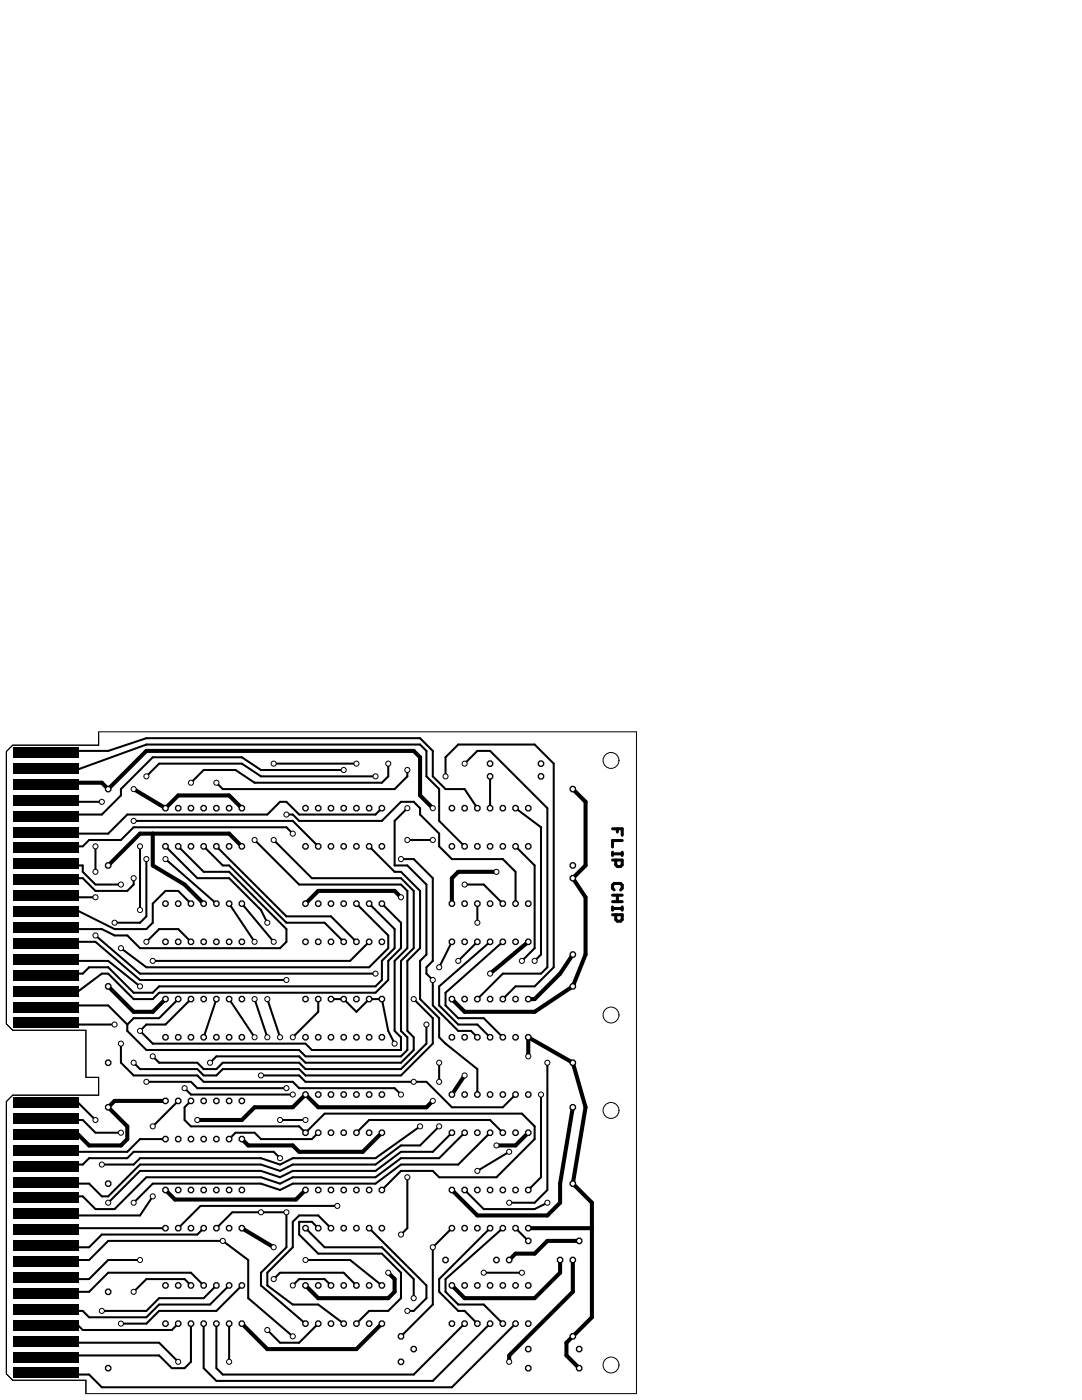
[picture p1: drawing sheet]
<svg xmlns="http://www.w3.org/2000/svg" width="216mm" height="279mm" viewBox="0 0 216 279" stroke-linecap="round" stroke-linejoin="round" font-family="sans-serif">
<g fill="none" stroke="#000" stroke-width=".2">
<path d="M1.3 150l1.2-1.3h17.2v-2.7h107.3v132.1h-109.9v-2.6h-14.6l-1.2-1.3v-54.4l1.2-1.2h17.2v-3.6h-2.6v-9.4h-14.6l-1.2-1.3z"/>
<circle cx="121.9" cy="151.8" r="1.59"/>
<circle cx="121.9" cy="202.6" r="1.59"/>
<circle cx="121.9" cy="221.6" r="1.59"/>
<circle cx="121.9" cy="272.4" r="1.59"/>
</g>
<g fill="#000">
<path d="M2.7 149.2h13.1v2h-13.1zM2.7 152.3h13.1v2.1h-13.1zM2.7 155.5h13.1v2h-13.1zM2.7 158.7h13.1v2h-13.1zM2.7 161.9h13.1v2h-13.1zM2.7 165h13.1v2.1h-13.1zM2.7 168.2h13.1v2h-13.1zM2.7 171.4h13.1v2h-13.1zM2.7 174.6h13.1v2h-13.1zM2.7 177.7h13.1v2.1h-13.1zM2.7 180.9h13.1v2h-13.1zM2.7 184.1h13.1v2h-13.1z"/>
<path d="M2.7 187.3h13.1v2h-13.1zM2.7 190.4h13.1v2.1h-13.1zM2.7 193.6h13.1v2h-13.1zM2.7 196.8h13.1v2h-13.1zM2.7 200h13.1v2h-13.1zM2.7 203.1h13.1v2.1h-13.1zM2.7 219h13.1v2h-13.1zM2.7 222.2h13.1v2h-13.1zM2.7 225.4h13.1v2h-13.1zM2.7 228.5h13.1v2.1h-13.1zM2.7 231.7h13.1v2h-13.1zM2.7 234.9h13.1v2h-13.1z"/>
<path d="M2.7 238.1h13.1v2h-13.1zM2.7 241.2h13.1v2.1h-13.1zM2.7 244.4h13.1v2h-13.1zM2.7 247.6h13.1v2h-13.1zM2.7 250.8h13.1v2h-13.1zM2.7 253.9h13.1v2.1h-13.1zM2.7 257.1h13.1v2h-13.1zM2.7 260.3h13.1v2h-13.1zM2.7 263.5h13.1v2h-13.1zM2.7 266.6h13.1v2.1h-13.1zM2.7 269.8h13.1v2h-13.1zM2.7 273h13.1v2h-13.1z"/>
<circle cx="21.6" cy="157.5" r=".71"/>
<circle cx="26.7" cy="157.5" r=".61"/>
<circle cx="29.2" cy="154.9" r=".61"/>
<circle cx="38.1" cy="156.2" r=".61"/>
<circle cx="43.2" cy="156.2" r=".61"/>
<circle cx="54.6" cy="152.4" r=".61"/>
<circle cx="68.6" cy="153.7" r=".61"/>
<circle cx="71.1" cy="152.4" r=".61"/>
<circle cx="74.9" cy="154.9" r=".61"/>
<circle cx="77.5" cy="152.4" r=".61"/>
<circle cx="81.3" cy="153.7" r=".61"/>
<circle cx="88.9" cy="154.9" r=".61"/>
<circle cx="92.7" cy="152.4" r=".61"/>
<circle cx="97.8" cy="154.9" r=".71"/>
<circle cx="97.8" cy="152.4" r=".71"/>
<circle cx="108" cy="152.4" r=".71"/>
<circle cx="108" cy="154.9" r=".71"/>
<circle cx="114.3" cy="157.5" r=".71"/>
<circle cx="19" cy="179.1" r=".61"/>
<circle cx="19" cy="168.9" r=".61"/>
<circle cx="19" cy="174" r=".61"/>
<circle cx="20.3" cy="160" r=".61"/>
<circle cx="21.6" cy="172.7" r=".71"/>
<circle cx="24.1" cy="176.5" r=".61"/>
<circle cx="26.7" cy="175.3" r=".61"/>
<circle cx="26.7" cy="163.8" r=".61"/>
<circle cx="27.9" cy="168.9" r=".61"/>
<circle cx="29.2" cy="171.4" r=".61"/>
<circle cx="33" cy="171.4" r=".61"/>
<circle cx="33" cy="168.9" r=".71"/>
<circle cx="33" cy="161.3" r=".71"/>
<circle cx="35.6" cy="168.9" r=".71"/>
<circle cx="35.6" cy="161.3" r=".71"/>
<circle cx="38.1" cy="168.9" r=".71"/>
<circle cx="38.1" cy="161.3" r=".71"/>
<circle cx="40.6" cy="168.9" r=".71"/>
<circle cx="40.6" cy="161.3" r=".71"/>
<circle cx="43.2" cy="168.9" r=".71"/>
<circle cx="43.2" cy="161.3" r=".71"/>
<circle cx="45.7" cy="161.3" r=".71"/>
<circle cx="45.7" cy="168.9" r=".71"/>
<circle cx="48.3" cy="168.9" r=".71"/>
<circle cx="48.3" cy="161.3" r=".71"/>
<circle cx="50.8" cy="167.6" r=".61"/>
<circle cx="54.6" cy="167.6" r=".61"/>
<circle cx="57.1" cy="162.6" r=".61"/>
<circle cx="58.4" cy="166.4" r=".61"/>
<circle cx="61" cy="161.3" r=".71"/>
<circle cx="61" cy="168.9" r=".71"/>
<circle cx="63.5" cy="161.3" r=".71"/>
<circle cx="63.5" cy="168.9" r=".71"/>
<circle cx="66" cy="161.3" r=".71"/>
<circle cx="66" cy="168.9" r=".71"/>
<circle cx="68.6" cy="168.9" r=".71"/>
<circle cx="68.6" cy="161.3" r=".71"/>
<circle cx="71.1" cy="168.9" r=".71"/>
<circle cx="71.1" cy="161.3" r=".71"/>
<circle cx="73.7" cy="168.9" r=".71"/>
<circle cx="73.7" cy="161.3" r=".71"/>
<circle cx="76.2" cy="168.9" r=".71"/>
<circle cx="76.2" cy="161.3" r=".71"/>
<circle cx="80" cy="179.1" r=".61"/>
<circle cx="80" cy="171.4" r=".61"/>
<circle cx="81.3" cy="161.3" r=".61"/>
<circle cx="81.3" cy="167.6" r=".61"/>
<circle cx="86.4" cy="167.6" r=".61"/>
<circle cx="86.4" cy="161.3" r=".61"/>
<circle cx="90.2" cy="168.9" r=".71"/>
<circle cx="90.2" cy="161.3" r=".71"/>
<circle cx="92.7" cy="176.5" r=".61"/>
<circle cx="92.7" cy="168.9" r=".71"/>
<circle cx="92.7" cy="161.3" r=".71"/>
<circle cx="95.3" cy="161.3" r=".71"/>
<circle cx="95.3" cy="168.9" r=".71"/>
<circle cx="97.8" cy="168.9" r=".71"/>
<circle cx="97.8" cy="161.3" r=".71"/>
<circle cx="99.1" cy="174" r=".61"/>
<circle cx="100.3" cy="168.9" r=".71"/>
<circle cx="100.3" cy="161.3" r=".71"/>
<circle cx="102.9" cy="168.9" r=".71"/>
<circle cx="102.9" cy="161.3" r=".71"/>
<circle cx="105.4" cy="168.9" r=".71"/>
<circle cx="105.4" cy="161.3" r=".71"/>
<circle cx="114.3" cy="175.3" r=".71"/>
<circle cx="114.3" cy="172.7" r=".71"/>
<circle cx="19" cy="186.7" r=".61"/>
<circle cx="21.6" cy="196.8" r=".71"/>
<circle cx="22.9" cy="184.1" r=".61"/>
<circle cx="24.1" cy="189.2" r=".61"/>
<circle cx="27.9" cy="181.6" r=".61"/>
<circle cx="27.9" cy="196.8" r=".61"/>
<circle cx="29.2" cy="188" r=".61"/>
<circle cx="30.5" cy="191.8" r=".61"/>
<circle cx="33" cy="199.4" r=".71"/>
<circle cx="33" cy="180.3" r=".71"/>
<circle cx="33" cy="188" r=".71"/>
<circle cx="35.6" cy="199.4" r=".71"/>
<circle cx="35.6" cy="188" r=".71"/>
<circle cx="35.6" cy="180.3" r=".71"/>
<circle cx="38.1" cy="199.4" r=".71"/>
<circle cx="38.1" cy="188" r=".71"/>
<circle cx="38.1" cy="180.3" r=".71"/>
<circle cx="40.6" cy="180.3" r=".71"/>
<circle cx="40.6" cy="188" r=".71"/>
<circle cx="40.6" cy="199.4" r=".71"/>
<circle cx="43.2" cy="180.3" r=".71"/>
<circle cx="43.2" cy="199.4" r=".71"/>
<circle cx="43.2" cy="188" r=".71"/>
<circle cx="45.7" cy="199.4" r=".71"/>
<circle cx="45.7" cy="180.3" r=".71"/>
<circle cx="45.7" cy="188" r=".71"/>
<circle cx="48.3" cy="180.3" r=".71"/>
<circle cx="48.3" cy="199.4" r=".71"/>
<circle cx="48.3" cy="188" r=".71"/>
<circle cx="50.8" cy="188" r=".61"/>
<circle cx="50.8" cy="199.4" r=".61"/>
<circle cx="53.3" cy="184.1" r=".61"/>
<circle cx="53.3" cy="199.4" r=".61"/>
<circle cx="54.6" cy="188" r=".61"/>
<circle cx="57.1" cy="195.6" r=".61"/>
<circle cx="61" cy="180.3" r=".71"/>
<circle cx="61" cy="199.4" r=".71"/>
<circle cx="61" cy="188" r=".71"/>
<circle cx="63.5" cy="188" r=".71"/>
<circle cx="63.5" cy="180.3" r=".71"/>
<circle cx="63.5" cy="199.4" r=".71"/>
<circle cx="66" cy="180.3" r=".71"/>
<circle cx="66" cy="199.4" r=".71"/>
<circle cx="66" cy="188" r=".71"/>
<circle cx="68.6" cy="180.3" r=".71"/>
<circle cx="68.6" cy="199.4" r=".71"/>
<circle cx="68.6" cy="188" r=".71"/>
<circle cx="71.1" cy="199.4" r=".71"/>
<circle cx="71.1" cy="188" r=".71"/>
<circle cx="71.1" cy="180.3" r=".71"/>
<circle cx="73.7" cy="180.3" r=".71"/>
<circle cx="73.7" cy="188" r=".71"/>
<circle cx="73.7" cy="199.4" r=".71"/>
<circle cx="74.9" cy="194.3" r=".61"/>
<circle cx="76.2" cy="199.4" r=".71"/>
<circle cx="76.2" cy="188" r=".71"/>
<circle cx="76.2" cy="180.3" r=".71"/>
<circle cx="82.5" cy="199.4" r=".61"/>
<circle cx="86.4" cy="195.6" r=".61"/>
<circle cx="87.6" cy="193" r=".61"/>
<circle cx="90.2" cy="180.3" r=".71"/>
<circle cx="90.2" cy="199.4" r=".71"/>
<circle cx="90.2" cy="188" r=".71"/>
<circle cx="91.4" cy="191.8" r=".61"/>
<circle cx="92.7" cy="188" r=".71"/>
<circle cx="92.7" cy="199.4" r=".71"/>
<circle cx="92.7" cy="180.3" r=".71"/>
<circle cx="95.2" cy="184.1" r=".61"/>
<circle cx="95.3" cy="180.3" r=".71"/>
<circle cx="95.3" cy="199.4" r=".71"/>
<circle cx="95.3" cy="188" r=".71"/>
<circle cx="97.8" cy="194.3" r=".61"/>
<circle cx="97.8" cy="199.4" r=".71"/>
<circle cx="97.8" cy="180.3" r=".71"/>
<circle cx="97.8" cy="188" r=".71"/>
<circle cx="100.3" cy="180.3" r=".71"/>
<circle cx="100.3" cy="199.4" r=".71"/>
<circle cx="100.3" cy="188" r=".71"/>
<circle cx="102.9" cy="199.4" r=".71"/>
<circle cx="102.9" cy="180.3" r=".71"/>
<circle cx="102.9" cy="188" r=".71"/>
<circle cx="104.1" cy="191.8" r=".61"/>
<circle cx="105.4" cy="180.3" r=".71"/>
<circle cx="105.4" cy="199.4" r=".71"/>
<circle cx="105.4" cy="188" r=".71"/>
<circle cx="106.7" cy="191.8" r=".61"/>
<circle cx="114.3" cy="196.8" r=".71"/>
<circle cx="114.3" cy="190.5" r=".71"/>
<circle cx="21.6" cy="212.1" r=".71"/>
<circle cx="22.9" cy="204.5" r=".61"/>
<circle cx="24.1" cy="208.3" r=".61"/>
<circle cx="26.7" cy="212.1" r=".61"/>
<circle cx="27.9" cy="205.7" r=".61"/>
<circle cx="29.2" cy="215.9" r=".61"/>
<circle cx="30.5" cy="210.8" r=".61"/>
<circle cx="33" cy="219.7" r=".71"/>
<circle cx="33" cy="207" r=".71"/>
<circle cx="35.6" cy="219.7" r=".71"/>
<circle cx="35.6" cy="207" r=".71"/>
<circle cx="36.8" cy="217.2" r=".61"/>
<circle cx="38.1" cy="219.7" r=".71"/>
<circle cx="38.1" cy="207" r=".71"/>
<circle cx="40.6" cy="219.7" r=".71"/>
<circle cx="40.6" cy="207" r=".71"/>
<circle cx="41.9" cy="212.1" r=".61"/>
<circle cx="43.2" cy="219.7" r=".71"/>
<circle cx="43.2" cy="207" r=".71"/>
<circle cx="45.7" cy="207" r=".71"/>
<circle cx="45.7" cy="219.7" r=".71"/>
<circle cx="48.3" cy="219.7" r=".71"/>
<circle cx="48.3" cy="207" r=".71"/>
<circle cx="50.8" cy="207" r=".61"/>
<circle cx="52.1" cy="214.6" r=".61"/>
<circle cx="53.3" cy="207" r=".61"/>
<circle cx="55.9" cy="207" r=".61"/>
<circle cx="57.1" cy="217.2" r=".61"/>
<circle cx="58.4" cy="207" r=".61"/>
<circle cx="58.4" cy="218.4" r=".61"/>
<circle cx="61" cy="207" r=".71"/>
<circle cx="61" cy="218.4" r=".71"/>
<circle cx="63.5" cy="207" r=".71"/>
<circle cx="63.5" cy="218.4" r=".71"/>
<circle cx="66" cy="207" r=".71"/>
<circle cx="66" cy="218.4" r=".71"/>
<circle cx="68.6" cy="218.4" r=".71"/>
<circle cx="68.6" cy="207" r=".71"/>
<circle cx="71.1" cy="207" r=".71"/>
<circle cx="71.1" cy="218.4" r=".71"/>
<circle cx="73.7" cy="218.4" r=".71"/>
<circle cx="73.7" cy="207" r=".71"/>
<circle cx="76.2" cy="207" r=".71"/>
<circle cx="76.2" cy="218.4" r=".71"/>
<circle cx="78.7" cy="208.3" r=".61"/>
<circle cx="80" cy="218.4" r=".61"/>
<circle cx="82.5" cy="215.9" r=".61"/>
<circle cx="85.1" cy="204.5" r=".61"/>
<circle cx="86.4" cy="219.7" r=".61"/>
<circle cx="87.6" cy="212.1" r=".61"/>
<circle cx="87.6" cy="215.9" r=".61"/>
<circle cx="90.2" cy="207" r=".71"/>
<circle cx="90.2" cy="218.4" r=".71"/>
<circle cx="92.7" cy="214.6" r=".61"/>
<circle cx="92.7" cy="218.4" r=".71"/>
<circle cx="92.7" cy="207" r=".71"/>
<circle cx="95.3" cy="207" r=".71"/>
<circle cx="95.3" cy="218.4" r=".71"/>
<circle cx="97.8" cy="218.4" r=".71"/>
<circle cx="97.8" cy="207" r=".71"/>
<circle cx="100.3" cy="207" r=".71"/>
<circle cx="100.3" cy="218.4" r=".71"/>
<circle cx="102.9" cy="218.4" r=".71"/>
<circle cx="102.9" cy="207" r=".71"/>
<circle cx="105.4" cy="210.8" r=".61"/>
<circle cx="105.4" cy="207" r=".71"/>
<circle cx="105.4" cy="218.4" r=".71"/>
<circle cx="107.9" cy="218.4" r=".61"/>
<circle cx="109.2" cy="212.1" r=".61"/>
<circle cx="114.3" cy="212.1" r=".71"/>
<circle cx="19" cy="223.5" r=".61"/>
<circle cx="20.3" cy="232.4" r=".61"/>
<circle cx="21.6" cy="236.2" r=".71"/>
<circle cx="21.6" cy="221" r=".71"/>
<circle cx="24.1" cy="226.1" r=".61"/>
<circle cx="30.5" cy="224.8" r=".61"/>
<circle cx="30.5" cy="238.8" r=".61"/>
<circle cx="33" cy="237.5" r=".71"/>
<circle cx="33" cy="227.3" r=".71"/>
<circle cx="35.6" cy="237.5" r=".71"/>
<circle cx="35.6" cy="227.3" r=".71"/>
<circle cx="38.1" cy="237.5" r=".71"/>
<circle cx="38.1" cy="227.3" r=".71"/>
<circle cx="39.4" cy="223.5" r=".61"/>
<circle cx="40.6" cy="227.3" r=".71"/>
<circle cx="40.6" cy="237.5" r=".71"/>
<circle cx="43.2" cy="227.3" r=".71"/>
<circle cx="43.2" cy="237.5" r=".71"/>
<circle cx="45.7" cy="227.3" r=".71"/>
<circle cx="45.7" cy="237.5" r=".71"/>
<circle cx="48.3" cy="237.5" r=".71"/>
<circle cx="48.3" cy="227.3" r=".71"/>
<circle cx="55.9" cy="223.5" r=".61"/>
<circle cx="55.9" cy="231.1" r=".61"/>
<circle cx="61" cy="223.5" r=".61"/>
<circle cx="61" cy="226.1" r=".71"/>
<circle cx="61" cy="237.5" r=".71"/>
<circle cx="63.5" cy="237.5" r=".71"/>
<circle cx="63.5" cy="226.1" r=".71"/>
<circle cx="66" cy="237.5" r=".71"/>
<circle cx="66" cy="226.1" r=".71"/>
<circle cx="68.6" cy="237.5" r=".71"/>
<circle cx="68.6" cy="226.1" r=".71"/>
<circle cx="71.1" cy="226.1" r=".71"/>
<circle cx="71.1" cy="237.5" r=".71"/>
<circle cx="73.7" cy="237.5" r=".71"/>
<circle cx="73.7" cy="226.1" r=".71"/>
<circle cx="76.2" cy="226.1" r=".71"/>
<circle cx="76.2" cy="237.5" r=".71"/>
<circle cx="81.3" cy="234.9" r=".61"/>
<circle cx="83.8" cy="224.8" r=".61"/>
<circle cx="87.6" cy="224.8" r=".61"/>
<circle cx="90.2" cy="226.1" r=".71"/>
<circle cx="90.2" cy="237.5" r=".71"/>
<circle cx="92.7" cy="226.1" r=".71"/>
<circle cx="92.7" cy="237.5" r=".71"/>
<circle cx="95.2" cy="233.7" r=".61"/>
<circle cx="95.3" cy="226.1" r=".71"/>
<circle cx="95.3" cy="237.5" r=".71"/>
<circle cx="97.8" cy="237.5" r=".71"/>
<circle cx="97.8" cy="226.1" r=".71"/>
<circle cx="99.1" cy="228.6" r=".61"/>
<circle cx="100.3" cy="237.5" r=".71"/>
<circle cx="100.3" cy="226.1" r=".71"/>
<circle cx="101.6" cy="229.9" r=".61"/>
<circle cx="102.9" cy="237.5" r=".71"/>
<circle cx="102.9" cy="226.1" r=".71"/>
<circle cx="105.4" cy="237.5" r=".71"/>
<circle cx="105.4" cy="226.1" r=".71"/>
<circle cx="114.3" cy="221" r=".71"/>
<circle cx="114.3" cy="236.2" r=".71"/>
<circle cx="21.6" cy="240" r=".61"/>
<circle cx="21.6" cy="257.8" r=".71"/>
<circle cx="26.7" cy="257.8" r=".61"/>
<circle cx="26.7" cy="240" r=".61"/>
<circle cx="27.9" cy="251.5" r=".61"/>
<circle cx="33" cy="256.5" r=".71"/>
<circle cx="33" cy="245.1" r=".71"/>
<circle cx="35.6" cy="245.1" r=".71"/>
<circle cx="35.6" cy="256.5" r=".71"/>
<circle cx="38.1" cy="245.1" r=".71"/>
<circle cx="38.1" cy="256.5" r=".71"/>
<circle cx="40.6" cy="256.5" r=".71"/>
<circle cx="40.6" cy="245.1" r=".71"/>
<circle cx="43.2" cy="245.1" r=".71"/>
<circle cx="43.2" cy="256.5" r=".71"/>
<circle cx="44.4" cy="247.6" r=".61"/>
<circle cx="45.7" cy="256.5" r=".71"/>
<circle cx="45.7" cy="245.1" r=".71"/>
<circle cx="48.3" cy="256.5" r=".71"/>
<circle cx="48.3" cy="245.1" r=".71"/>
<circle cx="52.1" cy="241.9" r=".61"/>
<circle cx="54.6" cy="248.9" r=".61"/>
<circle cx="54.6" cy="255.3" r=".61"/>
<circle cx="57.1" cy="241.9" r=".61"/>
<circle cx="58.4" cy="256.5" r=".61"/>
<circle cx="61" cy="256.5" r=".71"/>
<circle cx="61" cy="245.1" r=".71"/>
<circle cx="61" cy="251.5" r=".61"/>
<circle cx="63.5" cy="245.1" r=".71"/>
<circle cx="63.5" cy="256.5" r=".71"/>
<circle cx="66" cy="245.1" r=".71"/>
<circle cx="66" cy="256.5" r=".71"/>
<circle cx="67.3" cy="240.7" r=".61"/>
<circle cx="68.6" cy="245.1" r=".71"/>
<circle cx="68.6" cy="256.5" r=".71"/>
<circle cx="71.1" cy="245.1" r=".71"/>
<circle cx="71.1" cy="256.5" r=".71"/>
<circle cx="73.7" cy="256.5" r=".71"/>
<circle cx="73.7" cy="245.1" r=".71"/>
<circle cx="76.2" cy="256.5" r=".71"/>
<circle cx="76.2" cy="245.1" r=".71"/>
<circle cx="77.5" cy="254" r=".61"/>
<circle cx="80" cy="246.4" r=".61"/>
<circle cx="82.5" cy="259.1" r=".61"/>
<circle cx="86.4" cy="248.9" r=".61"/>
<circle cx="88.9" cy="251.5" r=".71"/>
<circle cx="90.2" cy="256.5" r=".71"/>
<circle cx="90.2" cy="245.1" r=".71"/>
<circle cx="92.7" cy="245.1" r=".71"/>
<circle cx="92.7" cy="256.5" r=".71"/>
<circle cx="95.2" cy="245.1" r=".71"/>
<circle cx="95.2" cy="256.5" r=".71"/>
<circle cx="96.5" cy="254" r=".61"/>
<circle cx="97.8" cy="256.5" r=".71"/>
<circle cx="97.8" cy="245.1" r=".71"/>
<circle cx="99.1" cy="251.5" r=".71"/>
<circle cx="100.3" cy="245.1" r=".71"/>
<circle cx="100.3" cy="256.5" r=".71"/>
<circle cx="101.6" cy="240" r=".61"/>
<circle cx="101.6" cy="251.5" r=".71"/>
<circle cx="102.9" cy="245.1" r=".71"/>
<circle cx="102.9" cy="256.5" r=".71"/>
<circle cx="104.1" cy="254" r=".61"/>
<circle cx="105.4" cy="245.1" r=".71"/>
<circle cx="105.4" cy="247.6" r=".71"/>
<circle cx="105.4" cy="256.5" r=".71"/>
<circle cx="109.2" cy="240" r=".61"/>
<circle cx="111.8" cy="251.5" r=".71"/>
<circle cx="114.3" cy="251.5" r=".71"/>
<circle cx="115.6" cy="247.6" r=".71"/>
<circle cx="20.3" cy="261.6" r=".61"/>
<circle cx="21.6" cy="273" r=".71"/>
<circle cx="24.1" cy="264.2" r=".61"/>
<circle cx="33" cy="264.2" r=".71"/>
<circle cx="35.6" cy="271.8" r=".61"/>
<circle cx="35.6" cy="264.2" r=".71"/>
<circle cx="38.1" cy="264.2" r=".71"/>
<circle cx="40.6" cy="264.2" r=".71"/>
<circle cx="43.2" cy="264.2" r=".71"/>
<circle cx="45.7" cy="264.2" r=".71"/>
<circle cx="45.7" cy="271.8" r=".61"/>
<circle cx="48.3" cy="264.2" r=".71"/>
<circle cx="53.3" cy="265.4" r=".61"/>
<circle cx="58.4" cy="266.7" r=".61"/>
<circle cx="61" cy="264.2" r=".71"/>
<circle cx="63.5" cy="264.2" r=".71"/>
<circle cx="66" cy="264.2" r=".71"/>
<circle cx="68.6" cy="264.2" r=".71"/>
<circle cx="71.1" cy="264.2" r=".71"/>
<circle cx="73.7" cy="264.2" r=".71"/>
<circle cx="76.2" cy="264.2" r=".71"/>
<circle cx="80" cy="266.7" r=".71"/>
<circle cx="80" cy="271.8" r=".71"/>
<circle cx="81.3" cy="261.6" r=".61"/>
<circle cx="82.5" cy="269.2" r=".71"/>
<circle cx="90.2" cy="264.2" r=".71"/>
<circle cx="92.7" cy="264.2" r=".71"/>
<circle cx="95.2" cy="264.2" r=".71"/>
<circle cx="97.8" cy="264.2" r=".71"/>
<circle cx="100.3" cy="264.2" r=".71"/>
<circle cx="101.6" cy="271.8" r=".61"/>
<circle cx="102.9" cy="264.2" r=".71"/>
<circle cx="105.4" cy="273" r=".71"/>
<circle cx="105.4" cy="264.2" r=".71"/>
<circle cx="105.4" cy="269.2" r=".71"/>
<circle cx="114.3" cy="266.7" r=".71"/>
<circle cx="115.6" cy="273" r=".71"/>
<circle cx="115.6" cy="269.2" r=".71"/>
</g>
<g fill="none" stroke="#000" stroke-width=".61">
<path d="M122.2 165.4h2v1.3M122.2 171.6h2v1l-.4 .3h-.6l-.3-.3v-1M122.2 170.1v.6M122.2 170.4h2M122.2 178.7h2M122.2 179.9h2M122.5 177.6l-.3-.3v-.7l.3-.3h1.3l.4 .3v.7l-.4 .3M123.2 165.4v.6M123.2 178.7v1.2M124.2 170.1v.6M124.2 167.7h-2v1.3M122.2 182.6h2v.9l-.4 .3h-.6l-.3-.3v-.9"/>
<path d="M122.2 181v.6M122.2 181.3h2M124.2 181v.6"/>
</g>
<g fill="none" stroke="#000" stroke-width=".81">
<path d="M9.2 156.5l1-.3h10.1l1.3 1.3 7.6-7.6h53.4l1.2 1.2v7.6l2.6 2.6M26.7 157.5l6.3 3.8 2.6-2.6h10.1l2.6 2.6M114.3 157.5l2.5 2.5v12.7l-2.5 2.6 2.5 3.8v11.4l-2.5 6.3-7.6 5.1h-14l-2.5-2.5M30.5 166.4v6.3l6.3 3.8 3.8 3.8M48.3 168.9l-2.6-2.5h-17.8l-6.3 6.3M80 179.1l-1.3-1.3h-15.2l-2.5 2.5M99.1 174h-7.7l-1.2 1.3v5M21.6 196.8l5.1 5.1h3.8l2.5-2.5M105.4 188l-7.6 6.3M114.3 190.5l-2.5 3.8-5.1 5.1h-1.3M33 219.7h-10.1l-1.3 1.3 3.8 3.8v2.5l-1.3 1.3h-6.3l-2.6-2.5h-5l-1 .3M86.4 219.7l-1.3 1.3h-21.6l-2.5-2.6-2.6 2.6h-7.6l-2.5 2.5h-8.9"/>
<path d="M92.7 214.6l-2.5 3.8M105.4 210.8v-3.8l8.9 5.1 2.5 8.9-2.5 15.2 3.8 3.8v22.9l-5.1 5.1v2.5l2.6 2.5M33 237.5l1.9 1.9h24.2l1.9-1.9M76.2 226.1l-3.8 3.8h-12.7l-1.3-1.3h-8.9l-1.2-1.3M105.4 226.1l-2.5 2.5h-3.8M114.3 221l-2.5 15.2v3.8l-2.6 2.6h-13.9l-5.1-5.1M48.3 245.1l6.3 3.8M77.5 254l1.2 1.3v2.5l-1.2 1.3h-14l-2.5-2.6M105.4 245.1h12.7M111.8 251.5v2.5l-5.1 5.1h-14l-2.5-2.6M114.3 251.5v6.3l-12.7 12.7v1.3M115.6 247.6h-6.4l-2.5 2.6h-3.8l-1.3 1.3"/>
<path d="M10.2 270.5l-1 .3M48.3 264.2l5 5h17.8l5.1-5"/>
</g>
<g fill="none" stroke="#000" stroke-width=".41">
<path d="M9.2 153.4l1 .3h5l14-5.1h54.6l1.3 1.3v5l2.5 2.6v6.3l5.1 5.1M9.2 150.2l1-.3h11.4l7.6-2.6h54.6l2.6 2.6v5l2.5 2.6h3.8l2.6 3.8M9.2 159.7l1 .3h10.1M29.2 154.9l2.6-2.5h16.5l3.8 2.5h22.8M54.6 152.4h16.5M68.6 153.7h-16.5l-3.8-2.6h-17.8l-6.4 6.4v1.2l-3.8 3.9h-11l-.1 .3M77.5 152.4v2.5l-1.3 1.3h-25.4l-3.8-2.5h-6.4l-2.5 2.5M81.3 153.7v1.2l-2.6 2.6h-34.2l-1.3-1.3M88.9 154.9v-3.8l2.5-2.5h15.3l3.8 3.8v40.6l-3.8 3.8h-3.8l-2.6 2.6M92.7 152.4l2.6-2.5h2.5l11.4 11.4v31.7l-1.2 1.3h-7.7l-5 5.1M97.8 154.9v6.4M9.2 172.4l.1 .3h7.2v1.3l2.6 2.5h5"/>
<path d="M9.2 178.8v.3h9.9M19.1 168.9v5.1M26.7 175.3v1.2l-1.3 1.3h-6.3l-2.6-2.5h-7.2l-.1 .3M26.7 163.8h31.7l5.1 5.1M27.9 168.9v12.7M29.2 171.4v11.5l-1.3 1.2h-5M33 168.9l6.4 6.4h6.3l6.4 6.3 1.2 2.5M33 171.4l10.2 8.9M35.6 168.9l5 5.1h5.1l11.5 11.4v2.6l-1.3 1.2h-28l-2.5-2.5h-2.5l-2.6-1.3h-11l-.1-.3M40.6 168.9l3.9 3.8h1.2l11.5 11.4h7.6l3.8 3.9M43.2 168.9l14 14h8.8l5.1 5.1M50.8 167.6l8.9 8.9h20.3l1.3 1.3v11.4l-2.6 2.6v13.9l1.3 1.3v2.5h-17.8l-1.2-1.2h-30.5l-2.6-2.6 1.3-1.2h3.8l5.1-5.1"/>
<path d="M54.6 167.6l7.6 7.7h17.8l2.6 2.5v11.4l-2.6 2.6v13.9l1.3 1.3v2.5l-1.3 1.3h-19l-1.3-1.3h-30.5l-3.8-3.8v-1.2M57.2 162.6h1.2l1.3 1.2h16.5l3.8-3.8h2.6l1.2 1.3v1.3l3.8 3.8v2.5l2.6 2.5h10.1l2.6 2.6v6.3M58.4 166.4l-1.2-1.3h-30.5l-2.6 2.5h-6.3l-1.3 1.3h-7.2l-.1 .3M73.7 168.9l5 5.1h1.3l3.8 3.8v11.4l-2.5 2.6v13.9l1.3 1.3v2.5l-2.6 2.6h-19l-1.3-1.3h-16.5l-1.3 1.3M76.2 161.3l-1.3 1.3h-15.2l-2.5-2.6h-1.3l-2.6 2.6h-27.9l-3.8 3.8h-11.4l-1-.3M80 171.4h2.6l3.8 3.9v16.5l-1.3 1.2v1.3l1.3 1.3v5.1l5 5h2.6l1.3 1.3M81.3 161.3l-2.6 2.5v8.9h2.6l3.8 3.8v14l-1.3 1.3v7.6l3.8 3.8v3.8l1.3 1.3 6.4 5.1v5M81.3 167.6h5.1M92.7 176.5h3.8l3.8 3.8M102.9 161.3l5.1 3.8v25.4l-1.3 1.3M102.9 168.9l3.8 3.8v16.5l-2.6 2.6M9.2 188.3l1-.3h8.9l8.8 7.6h29.3"/>
<path d="M9.2 191.5l1 .3h11.4l6.3 5M19.1 186.7l8.8 7.6h47M29.2 188l2.6-2.6h3.8l2.5 2.6M35.6 199.4l-3.8 3.8h-5.1l-1.3 1.3M38.1 180.3l-2.5-2.5h-2.6l-2.5 2.5v3.8l-1.3 1.3h-6.3l-7.7-3.8h-5.9l-.1 .3M43.2 199.4l-2.6 7.6M45.7 180.3l5.1 7.7M45.7 199.4l5.1 7.6M48.3 180.3l6.3 7.7M50.8 199.4l2.5 7.6M53.3 199.4l2.6 7.6M63.5 199.4v2.5l-5.1 5.1"/>
<path d="M66 199.4h2.6l2.5 2.5 2.6-2.5h2.5l1.3 6.3 1.2 2.6M71.1 180.3l6.4 6.4v2.5l-3.8 3.8h-44.5l-5.1-3.8M73.7 180.3l5 5.1v3.8l-2.5 2.6v3.8l-1.3 1.2h-43.1l-1.3 1.3h-3.8l-5.1-5.1h-3.8l-1.3 1.3h-6.3l-1 .3M73.7 188l-3.8 3.8h-39.4M76.2 180.3l3.8 3.8v5.1l-2.5 2.6v3.8l-2.6 2.5h-43.1l-1.3 1.3h-3.8l-5.1-5.1h-1.3l-5.1 3.8h-5l-1-.3M82.6 199.4l3.8 3.8v5.1l-6.4 6.3h-19l-1.3-1.2h-15.2l-1.3 1.2h-2.6l-1.2-1.2h-11.5l-1.2-1.3M90.2 188l-2.6 5M95.3 180.3v3.8M95.3 188l-3.9 3.8M97.8 188l-10.2 8.8v3.9l3.8 3.8h3.9l2.5 2.5M100.3 188l-11.4 10.1v2.6l2.5 2.5h5.1l3.8 3.8M9.2 204.2l1 .3h12.7"/>
<path d="M9.2 201l1-.3h11.4l3.8 3.8M24.1 208.3v3.8l2.6 2.5h12.7l1.2 1.3h17.8l1.3 1.3h19l1.3 1.2M29.2 215.9h8.9l1.3 1.3h17.8M35.6 219.7l-5.1 5.1M36.8 217.2l1.3 1.2h20.3M38.1 219.7l-1.3 1.3v2.5l1.3 1.3h21.6l1.3 1.3 3.8-3.9h39.3l2.6 2.6v2.5l-7.6 7.6h-11.5l-1.2-1.2h-6.4l-3.8 3.8M52.1 214.6h7.6l1.3 1.3h24.1l5.1 5.1h10.1l2.6-2.6M85.1 204.5v3.8l-5.1 5.1h-19l-1.3-1.3h-15.2l-1.3 1.3h-2.6l-1.2-1.3h-7.6l-1.3-1.3M87.6 212.1v3.8M108 218.4v16.5l-2.6 2.6M109.2 212.1v25.4l-2.5 2.5h-5.1M9.2 220l.1-.3h5.9l3.9 3.8"/>
<path d="M9.2 223.2l.1 .3h7.2l2.6 2.6h5M30.5 238.8l-2.6 3.8h-17.7l-1-.3M33 227.3h-5.1l-2.5 2.6h-15.2l-1-.3M55.9 231.1l-1.3-1.2h-27.9l-1.3 1.2h-7.6l-1.3 1.3h-6.3l-1 .3M55.9 223.5h5.1M63.5 226.1l-1.3 1.2h-10.1l-1.3-1.2h-3.8l-1.3 1.2M71.1 226.1l2.6-2.6h24.1l2.5 2.6M81.3 234.9v10.2l-1.3 1.3M83.8 224.8l-8.9 6.3h-16.5l-2.5 1.3-3.8-1.3h-24.2l-1.2 1.3h-6.4M87.6 224.8l-3.8 3.8h-3.8l-5.1 3.8h-16.5l-2.5 1.3-3.8-1.3h-24.2l-6.3 6.4h-1.3l-2.5-2.6h-7.6l-1-.3M90.2 226.1l-3.8 3.8h-6.4l-5.1 3.8h-16.5l-2.5 1.2-3.8-1.2h-24.2l-6.3 6.3M92.7 226.1l-5.1 5h-7.6l-5.1 3.8h-16.5l-2.5 1.3-3.8-1.3h-22.9l-6.3 6.4h-3.8l-2.6-2.5h-6.3l-1 .3"/>
<path d="M92.7 237.5l3.8 3.8h10.2l2.5-1.3M97.8 226.1l-6.4 6.3h-11.4l-5.1 3.8h-16.5l-2.5 1.3-3.8-1.3h-21.6l-3.8 3.8M101.6 229.9l-6.3 3.8M9.2 251.8l1-.3h7.6l3.8-3.9h22.9l5 3.9v7.6l8.9 7.6M27.9 251.5h-6.3l-3.8 3.8h-7.6l-1-.3M33 245.1h-22.8l-1 .3M38.1 256.5l-1.3-1.2h-7.6l-2.5 2.5M40.6 245.1l-1.2 1.3h-19.1l-2.5 2.5h-7.6l-1-.3M40.6 256.5l-2.5-2.5h-16.5l-3.8 3.8h-6.4l-2.2 .3M43.2 245.1l3.2-3.2h10.8v7l-5.1 5.1v2.5l8.9 7.7M43.2 256.5l-2.6 2.6h-8.8l-2.6 2.5h-8.9M45.7 256.5l-3.8 3.8h-10.1l-2.6 2.6h-11.4l-1.3-1.3h-6.3l-1-.3"/>
<path d="M48.3 256.5l-5.1 5.1h-11.4l-2.6 2.6h-5.1M54.6 255.3l1.3-1.3h12.7l2.5 2.5M58.4 256.5l1.3-1.2h5.1l1.2 1.2M61 245.1l3.8 3.8h11.4l6.4 6.4v3.8M61 251.5h8.9l6.3 5M63.5 245.1l-1.3-1.3h-2.5v2.6l3.8 3.8h12.7l3.8 3.8v5.1l-2.5 2.5h-3.8l-2.6 2.6M66 245.1l-2.5-2.5h-3.8l-1.3 1.2v5.1l-5.1 5.1v2.5l5.1 3.8h5.1l5.1 3.9M67.3 240.7h-27.3l-4.4 4.4M73.7 245.1l11.4 11.4v2.6l-2.5 2.5h-1.3M90.2 245.1l-3.8 3.8v11.4l-6.4 6.4M96.5 254h7.6M97.8 245.1l-10.2 10.2v2.5l3.8 3.8h1.3l2.6 2.6"/>
<path d="M100.3 245.1l-11.4 10.2v2.5l2.5 2.5h5.1l3.8 3.9M102.9 245.1l2.5 2.5M9.2 267.7l1 .3h21.6l3.8 3.8M35.6 264.2l-1.3 1.2h-17.8l-1.3-1.2h-3.8l-.3 .3h-1.9M38.1 264.2v7.6l-1.3 1.2h-2.5l-2.5-2.5h-21.6M40.6 264.2v8.8l2.6 2.6h43.2l11.4-11.4M43.2 264.2v8.8l1.3 1.3h38.1l10.1-10.1M45.7 264.2v7.6M63.5 264.2l-3.8 3.8h-3.8l-2.6-2.6M102.9 264.2l-12.7 12.7h-69.9l-2.5-2.6h-7.6l-.4-.4-.6 .1"/>
</g>
<g fill="#fff">
<circle cx="105.4" cy="199.4" r=".41"/>
<circle cx="102.9" cy="199.4" r=".41"/>
<circle cx="90.2" cy="199.4" r=".41"/>
<circle cx="90.2" cy="207" r=".41"/>
<circle cx="100.3" cy="199.4" r=".41"/>
<circle cx="97.8" cy="199.4" r=".41"/>
<circle cx="92.7" cy="199.4" r=".41"/>
<circle cx="95.2" cy="199.4" r=".41"/>
<circle cx="92.7" cy="207" r=".41"/>
<circle cx="95.2" cy="207" r=".41"/>
<circle cx="97.8" cy="207" r=".41"/>
<circle cx="100.3" cy="207" r=".41"/>
<circle cx="102.9" cy="207" r=".41"/>
<circle cx="105.4" cy="207" r=".41"/>
<circle cx="105.4" cy="180.3" r=".41"/>
<circle cx="102.9" cy="180.3" r=".41"/>
<circle cx="90.2" cy="180.3" r=".41"/>
<circle cx="90.2" cy="188" r=".41"/>
<circle cx="100.3" cy="180.3" r=".41"/>
<circle cx="97.8" cy="180.3" r=".41"/>
<circle cx="92.7" cy="180.3" r=".41"/>
<circle cx="95.2" cy="180.3" r=".41"/>
<circle cx="92.7" cy="188" r=".41"/>
<circle cx="95.2" cy="188" r=".41"/>
<circle cx="97.8" cy="188" r=".41"/>
<circle cx="100.3" cy="188" r=".41"/>
<circle cx="102.9" cy="188" r=".41"/>
<circle cx="105.4" cy="188" r=".41"/>
<circle cx="48.3" cy="161.3" r=".41"/>
<circle cx="45.7" cy="161.3" r=".41"/>
<circle cx="33" cy="161.3" r=".41"/>
<circle cx="33" cy="168.9" r=".41"/>
<circle cx="43.2" cy="161.3" r=".41"/>
<circle cx="40.6" cy="161.3" r=".41"/>
<circle cx="35.6" cy="161.3" r=".41"/>
<circle cx="38.1" cy="161.3" r=".41"/>
<circle cx="35.6" cy="168.9" r=".41"/>
<circle cx="38.1" cy="168.9" r=".41"/>
<circle cx="40.6" cy="168.9" r=".41"/>
<circle cx="43.2" cy="168.9" r=".41"/>
<circle cx="45.7" cy="168.9" r=".41"/>
<circle cx="48.3" cy="168.9" r=".41"/>
<circle cx="76.2" cy="180.3" r=".41"/>
<circle cx="73.7" cy="180.3" r=".41"/>
<circle cx="61" cy="180.3" r=".41"/>
<circle cx="61" cy="188" r=".41"/>
<circle cx="71.1" cy="180.3" r=".41"/>
<circle cx="68.6" cy="180.3" r=".41"/>
<circle cx="63.5" cy="180.3" r=".41"/>
<circle cx="66" cy="180.3" r=".41"/>
<circle cx="63.5" cy="188" r=".41"/>
<circle cx="66" cy="188" r=".41"/>
<circle cx="68.6" cy="188" r=".41"/>
<circle cx="71.1" cy="188" r=".41"/>
<circle cx="73.7" cy="188" r=".41"/>
<circle cx="76.2" cy="188" r=".41"/>
<circle cx="105.4" cy="161.3" r=".41"/>
<circle cx="102.9" cy="161.3" r=".41"/>
<circle cx="90.2" cy="161.3" r=".41"/>
<circle cx="90.2" cy="168.9" r=".41"/>
<circle cx="100.3" cy="161.3" r=".41"/>
<circle cx="97.8" cy="161.3" r=".41"/>
<circle cx="92.7" cy="161.3" r=".41"/>
<circle cx="95.2" cy="161.3" r=".41"/>
<circle cx="92.7" cy="168.9" r=".41"/>
<circle cx="95.2" cy="168.9" r=".41"/>
<circle cx="97.8" cy="168.9" r=".41"/>
<circle cx="100.3" cy="168.9" r=".41"/>
<circle cx="102.9" cy="168.9" r=".41"/>
<circle cx="105.4" cy="168.9" r=".41"/>
<circle cx="76.2" cy="161.3" r=".41"/>
<circle cx="73.7" cy="161.3" r=".41"/>
<circle cx="61" cy="161.3" r=".41"/>
<circle cx="61" cy="168.9" r=".41"/>
<circle cx="71.1" cy="161.3" r=".41"/>
<circle cx="68.6" cy="161.3" r=".41"/>
<circle cx="63.5" cy="161.3" r=".41"/>
<circle cx="66" cy="161.3" r=".41"/>
<circle cx="63.5" cy="168.9" r=".41"/>
<circle cx="66" cy="168.9" r=".41"/>
<circle cx="68.6" cy="168.9" r=".41"/>
<circle cx="71.1" cy="168.9" r=".41"/>
<circle cx="73.7" cy="168.9" r=".41"/>
<circle cx="76.2" cy="168.9" r=".41"/>
<circle cx="97.8" cy="152.4" r=".41"/>
<circle cx="107.9" cy="152.4" r=".41"/>
<circle cx="97.8" cy="154.9" r=".41"/>
<circle cx="107.9" cy="154.9" r=".41"/>
<circle cx="48.3" cy="180.3" r=".41"/>
<circle cx="45.7" cy="180.3" r=".41"/>
<circle cx="33" cy="180.3" r=".41"/>
<circle cx="33" cy="188" r=".41"/>
<circle cx="43.2" cy="180.3" r=".41"/>
<circle cx="40.6" cy="180.3" r=".41"/>
<circle cx="35.6" cy="180.3" r=".41"/>
<circle cx="38.1" cy="180.3" r=".41"/>
<circle cx="35.6" cy="188" r=".41"/>
<circle cx="38.1" cy="188" r=".41"/>
<circle cx="40.6" cy="188" r=".41"/>
<circle cx="43.2" cy="188" r=".41"/>
<circle cx="45.7" cy="188" r=".41"/>
<circle cx="48.3" cy="188" r=".41"/>
<circle cx="48.3" cy="256.5" r=".41"/>
<circle cx="45.7" cy="256.5" r=".41"/>
<circle cx="33" cy="256.5" r=".41"/>
<circle cx="33" cy="264.2" r=".41"/>
<circle cx="43.2" cy="256.5" r=".41"/>
<circle cx="40.6" cy="256.5" r=".41"/>
<circle cx="35.6" cy="256.5" r=".41"/>
<circle cx="38.1" cy="256.5" r=".41"/>
<circle cx="35.6" cy="264.2" r=".41"/>
<circle cx="38.1" cy="264.2" r=".41"/>
<circle cx="40.6" cy="264.2" r=".41"/>
<circle cx="43.2" cy="264.2" r=".41"/>
<circle cx="45.7" cy="264.2" r=".41"/>
<circle cx="48.3" cy="264.2" r=".41"/>
<circle cx="105.4" cy="256.5" r=".41"/>
<circle cx="102.9" cy="256.5" r=".41"/>
<circle cx="90.2" cy="256.5" r=".41"/>
<circle cx="90.2" cy="264.2" r=".41"/>
<circle cx="100.3" cy="256.5" r=".41"/>
<circle cx="97.8" cy="256.5" r=".41"/>
<circle cx="92.7" cy="256.5" r=".41"/>
<circle cx="95.2" cy="256.5" r=".41"/>
<circle cx="92.7" cy="264.2" r=".41"/>
<circle cx="95.2" cy="264.2" r=".41"/>
<circle cx="97.8" cy="264.2" r=".41"/>
<circle cx="100.3" cy="264.2" r=".41"/>
<circle cx="102.9" cy="264.2" r=".41"/>
<circle cx="105.4" cy="264.2" r=".41"/>
<circle cx="105.4" cy="237.5" r=".41"/>
<circle cx="102.9" cy="237.5" r=".41"/>
<circle cx="90.2" cy="237.5" r=".41"/>
<circle cx="90.2" cy="245.1" r=".41"/>
<circle cx="100.3" cy="237.5" r=".41"/>
<circle cx="97.8" cy="237.5" r=".41"/>
<circle cx="92.7" cy="237.5" r=".41"/>
<circle cx="95.2" cy="237.5" r=".41"/>
<circle cx="92.7" cy="245.1" r=".41"/>
<circle cx="95.2" cy="245.1" r=".41"/>
<circle cx="97.8" cy="245.1" r=".41"/>
<circle cx="100.3" cy="245.1" r=".41"/>
<circle cx="102.9" cy="245.1" r=".41"/>
<circle cx="105.4" cy="245.1" r=".41"/>
<circle cx="76.2" cy="256.5" r=".41"/>
<circle cx="73.7" cy="256.5" r=".41"/>
<circle cx="61" cy="256.5" r=".41"/>
<circle cx="61" cy="264.2" r=".41"/>
<circle cx="71.1" cy="256.5" r=".41"/>
<circle cx="68.6" cy="256.5" r=".41"/>
<circle cx="63.5" cy="256.5" r=".41"/>
<circle cx="66" cy="256.5" r=".41"/>
<circle cx="63.5" cy="264.2" r=".41"/>
<circle cx="66" cy="264.2" r=".41"/>
<circle cx="68.6" cy="264.2" r=".41"/>
<circle cx="71.1" cy="264.2" r=".41"/>
<circle cx="73.7" cy="264.2" r=".41"/>
<circle cx="76.2" cy="264.2" r=".41"/>
<circle cx="76.2" cy="237.5" r=".41"/>
<circle cx="73.7" cy="237.5" r=".41"/>
<circle cx="61" cy="237.5" r=".41"/>
<circle cx="61" cy="245.1" r=".41"/>
<circle cx="71.1" cy="237.5" r=".41"/>
<circle cx="68.6" cy="237.5" r=".41"/>
<circle cx="63.5" cy="237.5" r=".41"/>
<circle cx="66" cy="237.5" r=".41"/>
<circle cx="63.5" cy="245.1" r=".41"/>
<circle cx="66" cy="245.1" r=".41"/>
<circle cx="68.6" cy="245.1" r=".41"/>
<circle cx="71.1" cy="245.1" r=".41"/>
<circle cx="73.7" cy="245.1" r=".41"/>
<circle cx="76.2" cy="245.1" r=".41"/>
<circle cx="105.4" cy="273" r=".41"/>
<circle cx="115.6" cy="273" r=".41"/>
<circle cx="105.4" cy="247.6" r=".41"/>
<circle cx="115.6" cy="247.6" r=".41"/>
<circle cx="80" cy="271.8" r=".41"/>
<circle cx="82.5" cy="269.2" r=".41"/>
<circle cx="80" cy="266.7" r=".41"/>
<circle cx="48.3" cy="237.5" r=".41"/>
<circle cx="45.7" cy="237.5" r=".41"/>
<circle cx="33" cy="237.5" r=".41"/>
<circle cx="33" cy="245.1" r=".41"/>
<circle cx="43.2" cy="237.5" r=".41"/>
<circle cx="40.6" cy="237.5" r=".41"/>
<circle cx="35.6" cy="237.5" r=".41"/>
<circle cx="38.1" cy="237.5" r=".41"/>
<circle cx="35.6" cy="245.1" r=".41"/>
<circle cx="38.1" cy="245.1" r=".41"/>
<circle cx="40.6" cy="245.1" r=".41"/>
<circle cx="43.2" cy="245.1" r=".41"/>
<circle cx="45.7" cy="245.1" r=".41"/>
<circle cx="48.3" cy="245.1" r=".41"/>
<circle cx="105.4" cy="218.4" r=".41"/>
<circle cx="102.9" cy="218.4" r=".41"/>
<circle cx="90.2" cy="218.4" r=".41"/>
<circle cx="90.2" cy="226.1" r=".41"/>
<circle cx="100.3" cy="218.4" r=".41"/>
<circle cx="97.8" cy="218.4" r=".41"/>
<circle cx="92.7" cy="218.4" r=".41"/>
<circle cx="95.2" cy="218.4" r=".41"/>
<circle cx="92.7" cy="226.1" r=".41"/>
<circle cx="95.2" cy="226.1" r=".41"/>
<circle cx="97.8" cy="226.1" r=".41"/>
<circle cx="100.3" cy="226.1" r=".41"/>
<circle cx="102.9" cy="226.1" r=".41"/>
<circle cx="105.4" cy="226.1" r=".41"/>
<circle cx="76.2" cy="218.4" r=".41"/>
<circle cx="73.7" cy="218.4" r=".41"/>
<circle cx="61" cy="218.4" r=".41"/>
<circle cx="61" cy="226.1" r=".41"/>
<circle cx="71.1" cy="218.4" r=".41"/>
<circle cx="68.6" cy="218.4" r=".41"/>
<circle cx="63.5" cy="218.4" r=".41"/>
<circle cx="66" cy="218.4" r=".41"/>
<circle cx="63.5" cy="226.1" r=".41"/>
<circle cx="66" cy="226.1" r=".41"/>
<circle cx="68.6" cy="226.1" r=".41"/>
<circle cx="71.1" cy="226.1" r=".41"/>
<circle cx="73.7" cy="226.1" r=".41"/>
<circle cx="76.2" cy="226.1" r=".41"/>
<circle cx="48.3" cy="199.4" r=".41"/>
<circle cx="45.7" cy="199.4" r=".41"/>
<circle cx="33" cy="199.4" r=".41"/>
<circle cx="33" cy="207" r=".41"/>
<circle cx="43.2" cy="199.4" r=".41"/>
<circle cx="40.6" cy="199.4" r=".41"/>
<circle cx="35.6" cy="199.4" r=".41"/>
<circle cx="38.1" cy="199.4" r=".41"/>
<circle cx="35.6" cy="207" r=".41"/>
<circle cx="38.1" cy="207" r=".41"/>
<circle cx="40.6" cy="207" r=".41"/>
<circle cx="43.2" cy="207" r=".41"/>
<circle cx="45.7" cy="207" r=".41"/>
<circle cx="48.3" cy="207" r=".41"/>
<circle cx="76.2" cy="199.4" r=".41"/>
<circle cx="73.7" cy="199.4" r=".41"/>
<circle cx="61" cy="199.4" r=".41"/>
<circle cx="61" cy="207" r=".41"/>
<circle cx="71.1" cy="199.4" r=".41"/>
<circle cx="68.6" cy="199.4" r=".41"/>
<circle cx="63.5" cy="199.4" r=".41"/>
<circle cx="66" cy="199.4" r=".41"/>
<circle cx="63.5" cy="207" r=".41"/>
<circle cx="66" cy="207" r=".41"/>
<circle cx="68.6" cy="207" r=".41"/>
<circle cx="71.1" cy="207" r=".41"/>
<circle cx="73.7" cy="207" r=".41"/>
<circle cx="76.2" cy="207" r=".41"/>
<circle cx="48.3" cy="219.7" r=".41"/>
<circle cx="45.7" cy="219.7" r=".41"/>
<circle cx="33" cy="219.7" r=".41"/>
<circle cx="33" cy="227.3" r=".41"/>
<circle cx="43.2" cy="219.7" r=".41"/>
<circle cx="40.6" cy="219.7" r=".41"/>
<circle cx="35.6" cy="219.7" r=".41"/>
<circle cx="38.1" cy="219.7" r=".41"/>
<circle cx="35.6" cy="227.3" r=".41"/>
<circle cx="38.1" cy="227.3" r=".41"/>
<circle cx="40.6" cy="227.3" r=".41"/>
<circle cx="43.2" cy="227.3" r=".41"/>
<circle cx="45.7" cy="227.3" r=".41"/>
<circle cx="48.3" cy="227.3" r=".41"/>
<circle cx="21.6" cy="273" r=".41"/>
<circle cx="21.6" cy="257.8" r=".41"/>
<circle cx="21.6" cy="236.2" r=".41"/>
<circle cx="21.6" cy="221" r=".41"/>
<circle cx="21.6" cy="212.1" r=".41"/>
<circle cx="21.6" cy="196.8" r=".41"/>
<circle cx="21.6" cy="172.7" r=".41"/>
<circle cx="21.6" cy="157.5" r=".41"/>
<circle cx="114.3" cy="172.7" r=".41"/>
<circle cx="114.3" cy="157.5" r=".41"/>
<circle cx="114.3" cy="212.1" r=".41"/>
<circle cx="114.3" cy="196.8" r=".41"/>
<circle cx="114.3" cy="236.2" r=".41"/>
<circle cx="114.3" cy="221" r=".41"/>
<circle cx="114.3" cy="266.7" r=".41"/>
<circle cx="114.3" cy="251.5" r=".41"/>
<circle cx="99.1" cy="251.5" r=".41"/>
<circle cx="88.9" cy="251.5" r=".41"/>
<circle cx="111.8" cy="251.5" r=".41"/>
<circle cx="101.6" cy="251.5" r=".41"/>
<circle cx="115.6" cy="269.2" r=".41"/>
<circle cx="105.4" cy="269.2" r=".41"/>
<circle cx="114.3" cy="190.5" r=".41"/>
<circle cx="114.3" cy="175.3" r=".41"/>
<circle cx="101.6" cy="271.8" r=".41"/>
<circle cx="77.5" cy="254" r=".41"/>
<circle cx="39.4" cy="223.5" r=".41"/>
<circle cx="86.4" cy="219.7" r=".41"/>
<circle cx="92.7" cy="214.6" r=".41"/>
<circle cx="26.7" cy="157.5" r=".41"/>
<circle cx="86.4" cy="161.3" r=".41"/>
<circle cx="80" cy="179.1" r=".41"/>
<circle cx="99.1" cy="174" r=".41"/>
<circle cx="54.6" cy="248.9" r=".41"/>
<circle cx="99.1" cy="228.6" r=".41"/>
<circle cx="105.4" cy="210.8" r=".41"/>
<circle cx="97.8" cy="194.3" r=".41"/>
<circle cx="38.1" cy="156.2" r=".41"/>
<circle cx="29.2" cy="171.4" r=".41"/>
<circle cx="22.9" cy="184.1" r=".41"/>
<circle cx="77.5" cy="152.4" r=".41"/>
<circle cx="92.7" cy="152.4" r=".41"/>
<circle cx="50.8" cy="167.6" r=".41"/>
<circle cx="22.9" cy="204.5" r=".41"/>
<circle cx="27.9" cy="205.7" r=".41"/>
<circle cx="74.9" cy="194.3" r=".41"/>
<circle cx="43.2" cy="156.2" r=".41"/>
<circle cx="19" cy="186.7" r=".41"/>
<circle cx="81.3" cy="153.7" r=".41"/>
<circle cx="88.9" cy="154.9" r=".41"/>
<circle cx="80" cy="171.4" r=".41"/>
<circle cx="86.4" cy="195.6" r=".41"/>
<circle cx="57.1" cy="195.6" r=".41"/>
<circle cx="92.7" cy="176.5" r=".41"/>
<circle cx="24.1" cy="189.2" r=".41"/>
<circle cx="26.7" cy="175.3" r=".41"/>
<circle cx="95.2" cy="184.1" r=".41"/>
<circle cx="91.4" cy="191.8" r=".41"/>
<circle cx="54.6" cy="152.4" r=".41"/>
<circle cx="71.1" cy="152.4" r=".41"/>
<circle cx="87.6" cy="224.8" r=".41"/>
<circle cx="81.3" cy="161.3" r=".41"/>
<circle cx="41.9" cy="212.1" r=".41"/>
<circle cx="68.6" cy="153.7" r=".41"/>
<circle cx="19" cy="179.1" r=".41"/>
<circle cx="27.9" cy="196.8" r=".41"/>
<circle cx="30.5" cy="191.8" r=".41"/>
<circle cx="54.6" cy="167.6" r=".41"/>
<circle cx="87.6" cy="215.9" r=".41"/>
<circle cx="87.6" cy="212.1" r=".41"/>
<circle cx="106.7" cy="191.8" r=".41"/>
<circle cx="74.9" cy="154.9" r=".41"/>
<circle cx="29.2" cy="154.9" r=".41"/>
<circle cx="104.1" cy="191.8" r=".41"/>
<circle cx="109.2" cy="212.1" r=".41"/>
<circle cx="101.6" cy="240" r=".41"/>
<circle cx="67.3" cy="240.7" r=".41"/>
<circle cx="24.1" cy="176.5" r=".41"/>
<circle cx="58.4" cy="166.4" r=".41"/>
<circle cx="57.1" cy="162.6" r=".41"/>
<circle cx="26.7" cy="212.1" r=".41"/>
<circle cx="82.5" cy="199.4" r=".41"/>
<circle cx="19" cy="223.5" r=".41"/>
<circle cx="30.5" cy="210.8" r=".41"/>
<circle cx="85.1" cy="204.5" r=".41"/>
<circle cx="19" cy="168.9" r=".41"/>
<circle cx="19" cy="174" r=".41"/>
<circle cx="20.3" cy="160" r=".41"/>
<circle cx="26.7" cy="163.8" r=".41"/>
<circle cx="27.9" cy="168.9" r=".41"/>
<circle cx="27.9" cy="181.6" r=".41"/>
<circle cx="87.6" cy="193" r=".41"/>
<circle cx="50.8" cy="188" r=".41"/>
<circle cx="86.4" cy="167.6" r=".41"/>
<circle cx="33" cy="171.4" r=".41"/>
<circle cx="81.3" cy="167.6" r=".41"/>
<circle cx="29.2" cy="188" r=".41"/>
<circle cx="96.5" cy="254" r=".41"/>
<circle cx="104.1" cy="254" r=".41"/>
<circle cx="55.9" cy="207" r=".41"/>
<circle cx="109.2" cy="240" r=".41"/>
<circle cx="53.3" cy="199.4" r=".41"/>
<circle cx="54.6" cy="188" r=".41"/>
<circle cx="20.3" cy="261.6" r=".41"/>
<circle cx="80" cy="246.4" r=".41"/>
<circle cx="50.8" cy="199.4" r=".41"/>
<circle cx="81.3" cy="234.9" r=".41"/>
<circle cx="53.3" cy="207" r=".41"/>
<circle cx="81.3" cy="261.6" r=".41"/>
<circle cx="45.7" cy="271.8" r=".41"/>
<circle cx="35.6" cy="271.8" r=".41"/>
<circle cx="24.1" cy="264.2" r=".41"/>
<circle cx="58.4" cy="256.5" r=".41"/>
<circle cx="53.3" cy="265.4" r=".41"/>
<circle cx="54.6" cy="255.3" r=".41"/>
<circle cx="26.7" cy="257.8" r=".41"/>
<circle cx="82.5" cy="259.1" r=".41"/>
<circle cx="27.9" cy="251.5" r=".41"/>
<circle cx="61" cy="251.5" r=".41"/>
<circle cx="24.1" cy="208.3" r=".41"/>
<circle cx="107.9" cy="218.4" r=".41"/>
<circle cx="80" cy="218.4" r=".41"/>
<circle cx="86.4" cy="248.9" r=".41"/>
<circle cx="58.4" cy="266.7" r=".41"/>
<circle cx="82.5" cy="215.9" r=".41"/>
<circle cx="44.4" cy="247.6" r=".41"/>
<circle cx="52.1" cy="214.6" r=".41"/>
<circle cx="50.8" cy="207" r=".41"/>
<circle cx="26.7" cy="240" r=".41"/>
<circle cx="61" cy="223.5" r=".41"/>
<circle cx="55.9" cy="223.5" r=".41"/>
<circle cx="55.9" cy="231.1" r=".41"/>
<circle cx="24.1" cy="226.1" r=".41"/>
<circle cx="101.6" cy="229.9" r=".41"/>
<circle cx="52.1" cy="241.9" r=".41"/>
<circle cx="95.2" cy="233.7" r=".41"/>
<circle cx="57.1" cy="241.9" r=".41"/>
<circle cx="30.5" cy="238.8" r=".41"/>
<circle cx="21.6" cy="240" r=".41"/>
<circle cx="20.3" cy="232.4" r=".41"/>
<circle cx="83.8" cy="224.8" r=".41"/>
<circle cx="29.2" cy="215.9" r=".41"/>
<circle cx="57.1" cy="217.2" r=".41"/>
<circle cx="58.4" cy="207" r=".41"/>
<circle cx="58.4" cy="218.4" r=".41"/>
<circle cx="36.8" cy="217.2" r=".41"/>
<circle cx="78.7" cy="208.3" r=".41"/>
<circle cx="30.5" cy="224.8" r=".41"/>
<circle cx="53.3" cy="184.1" r=".41"/>
</g>
</svg>
